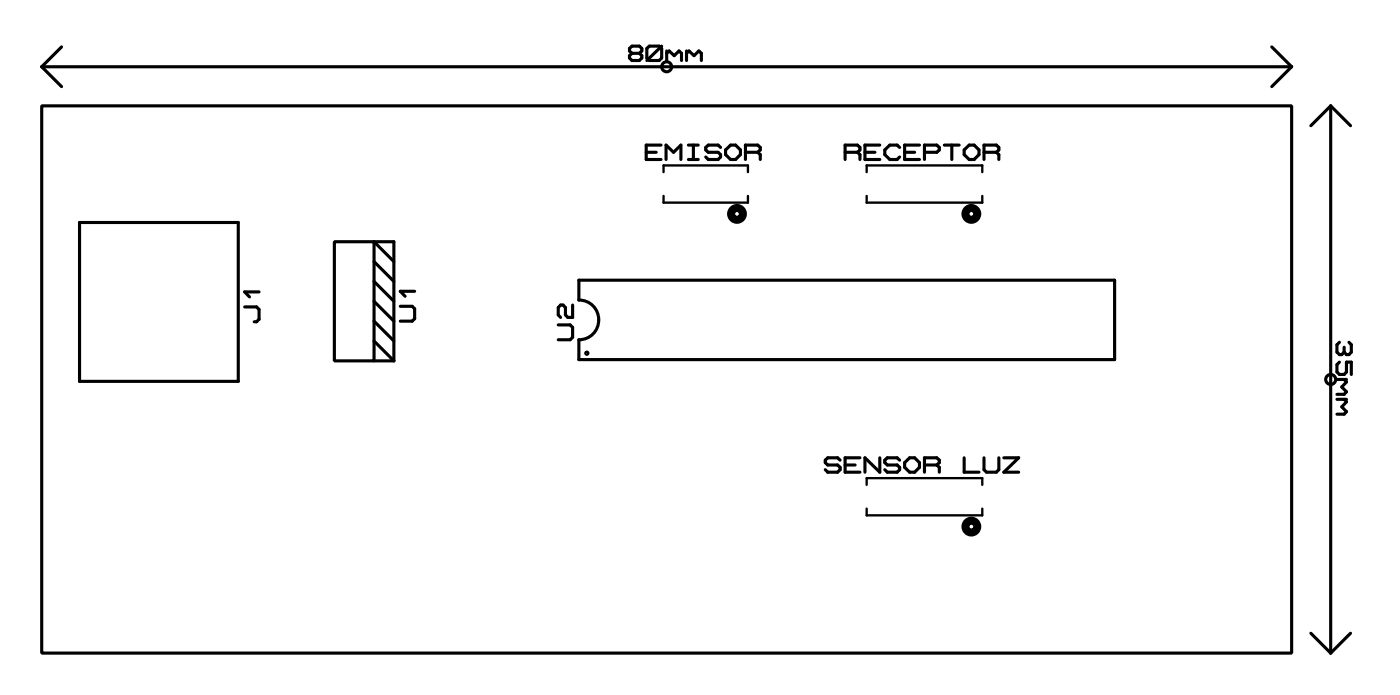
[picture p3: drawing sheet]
<svg xmlns="http://www.w3.org/2000/svg" width="90mm" height="44mm" viewBox="0 0 90 44" stroke-linecap="round" stroke-linejoin="round" font-family="sans-serif">
<g fill="none" stroke="#000" stroke-width=".2">
<path d="M2.7 6.8h80v35h-80zM2.7 4.3h80M2.7 4.3l1.2 1.2M3.9 3l-1.2 1.3M5.1 14.2h10.1v10.2h-10.1zM15.7 19.6h.7l.2 .2v.6l-.2 .2h-.1M16.6 18.7h-.9l.3 .3M21.4 15.5h2.5v7.6h-2.5zM23.9 16.7l1.3 1.3M23.9 18l1.3 1.3M23.9 19.3l1.3 1.2M25.2 16.7l-1.3-1.2h1.3v7.6"/>
<path d="M25.6 19.6h.8l.1 .1v.7l-.1 .1h-.8M26.5 18.6h-.9l.3 .3M36.6 19.5v.8h-.3l-.1-.2v-.4l-.2-.2h-.1l-.2 .2v.4l.2 .2M37 17.9h34.3v5.1h-34.3v-1.3a1.27 1.27 0 0 0 1.3-1.2 1.27 1.27 0 0 0-1.3-1.3zM40.4 3.4l-.1-.1v-.2l.1-.2h.5l.2 .2v.2l-.2 .1M40.4 3.4l-.1 .2v.1l.1 .2h.5l.2-.2v-.1l-.2-.2M40.4 3.4h.5M41.4 9.7h.6M41.4 3.1l.2-.2h.6l.1 .2v.6l-.1 .2h-.6l-.2-.2zM42.3 9.3h-.9v.9h.9M42.3 2.9l-.9 1M42.6 10.2v-.9l.5 .4 .5-.4v.9"/>
<path d="M42.7 3.3v.6M42.7 3.4l.1-.1 .3 .3 .4-.3 .1 .1v.5M43.9 3.3v.6M43.9 3.4l.2-.1 .3 .3 .3-.3 .2 .1v.5M44.1 10.2h.6M44.1 9.3h.6M44.4 9.3v.9M46.1 9.4l-.1-.1h-.7l-.1 .1v.2l.1 .1h.7l.1 .2v.1l-.1 .2h-.7l-.1-.2M46.4 9.6l.4-.3h.3l.3 .3v.3l-.3 .3h-.3l-.4-.3zM47.7 9.7h.8M48.5 9.7l.2-.1v-.2l-.2-.1h-.8v.9M48.5 9.7l.2 .2v.3"/>
<path d="M54.1 9.7h.8M54.9 9.7l.1-.1v-.2l-.1-.1h-.8v.9M54.9 9.7l.1 .2v.3M55.4 9.7h.6M56.3 9.3h-.9v.9h.9M57.6 9.4l-.2-.1h-.5l-.3 .3v.3l.3 .3h.5l.2-.2M57.9 9.7h.6M58.8 9.3h-.9v.9h.9M59.2 9.7h.8l.1-.1v-.2l-.1-.1h-.8v.9M60.4 9.3h1M60.9 9.3v.9M61.7 9.6l.3-.3h.3l.4 .3v.3l-.4 .3h-.3l-.3-.3z"/>
<path d="M63 9.7h.8M63.8 9.7l.1-.1v-.2l-.1-.1h-.8v.9M63.8 9.7l.1 .2v.3M81.4 3l1.3 1.3M82.7 4.3l-1.3 1.2M85.2 6.8l1.2 1.2M85.2 6.8v35M85.2 6.8l-1.3 1.2M23.9 23.1h1.3M23.9 20.5l1.3 1.3M23.9 21.8l1.3 1.3M35.7 20.8h.8l.1 .1v.7l-.1 .1h-.8"/>
<path d="M53.8 29.4l-.2-.1h-.6l-.2 .1v.2l.2 .1h.6l.2 .2v.1l-.2 .2h-.6l-.2-.2M54.1 29.7h.6M55 29.3h-.9v.9h.9M56.3 29.3v.9l-.9-.9v.9M57.6 29.4l-.2-.1h-.6l-.2 .1v.2l.2 .1h.6l.2 .2v.1l-.2 .2h-.6l-.2-.2M57.9 29.6l.3-.3h.3l.3 .3v.3l-.3 .3h-.3l-.3-.3zM59.2 29.7h.8M60 29.7l.1-.1v-.2l-.1-.1h-.8v.9M60 29.7l.1 .2v.3M61.7 29.3v.9h1M63 29.3v.7l.1 .2h.7l.1-.2v-.7M64.2 29.3h1l-1 .9h1"/>
<path d="M85.6 24.3h.6M85.6 25.5h.6M85.7 23.2l-.1 .1v.5l.1 .1h.3l.2-.1v-.6h.3v.7M85.7 21.9l-.1 .1v.5l.1 .2h.2l.1-.2M86 22.2v.3M86 24.3l.2 .1-.3 .3 .3 .4-.2 .1h-.4M86 25.5l.2 .2-.3 .3 .3 .3-.2 .2h-.4M86.3 21.9l.2 .1v.5l-.2 .2h-.1l-.2-.2M83.9 40.5l1.3 1.3M86.4 40.5l-1.2 1.3"/>
<circle cx="42.7" cy="4.3" r=".32"/>
<circle cx="37.6" cy="22.6" r=".07"/>
<circle cx="85.2" cy="24.3" r=".32"/>
</g>
<g fill="none" stroke="#000" stroke-width=".51">
<circle cx="47.2" cy="13.7" r=".38"/>
<circle cx="62.2" cy="13.7" r=".38"/>
<circle cx="62.2" cy="33.7" r=".38"/>
</g>
<path d="M42.5 12.5v.5h5.4v-.5M42.5 11v-.4h5.4v.4M55.5 12.5v.5h7.4v-.5M55.5 11v-.4h7.4v.4M55.5 31v-.4h7.4v.4M55.5 32.5v.5h7.4v-.5" fill="none" stroke="#000" stroke-width=".15"/>
</svg>
